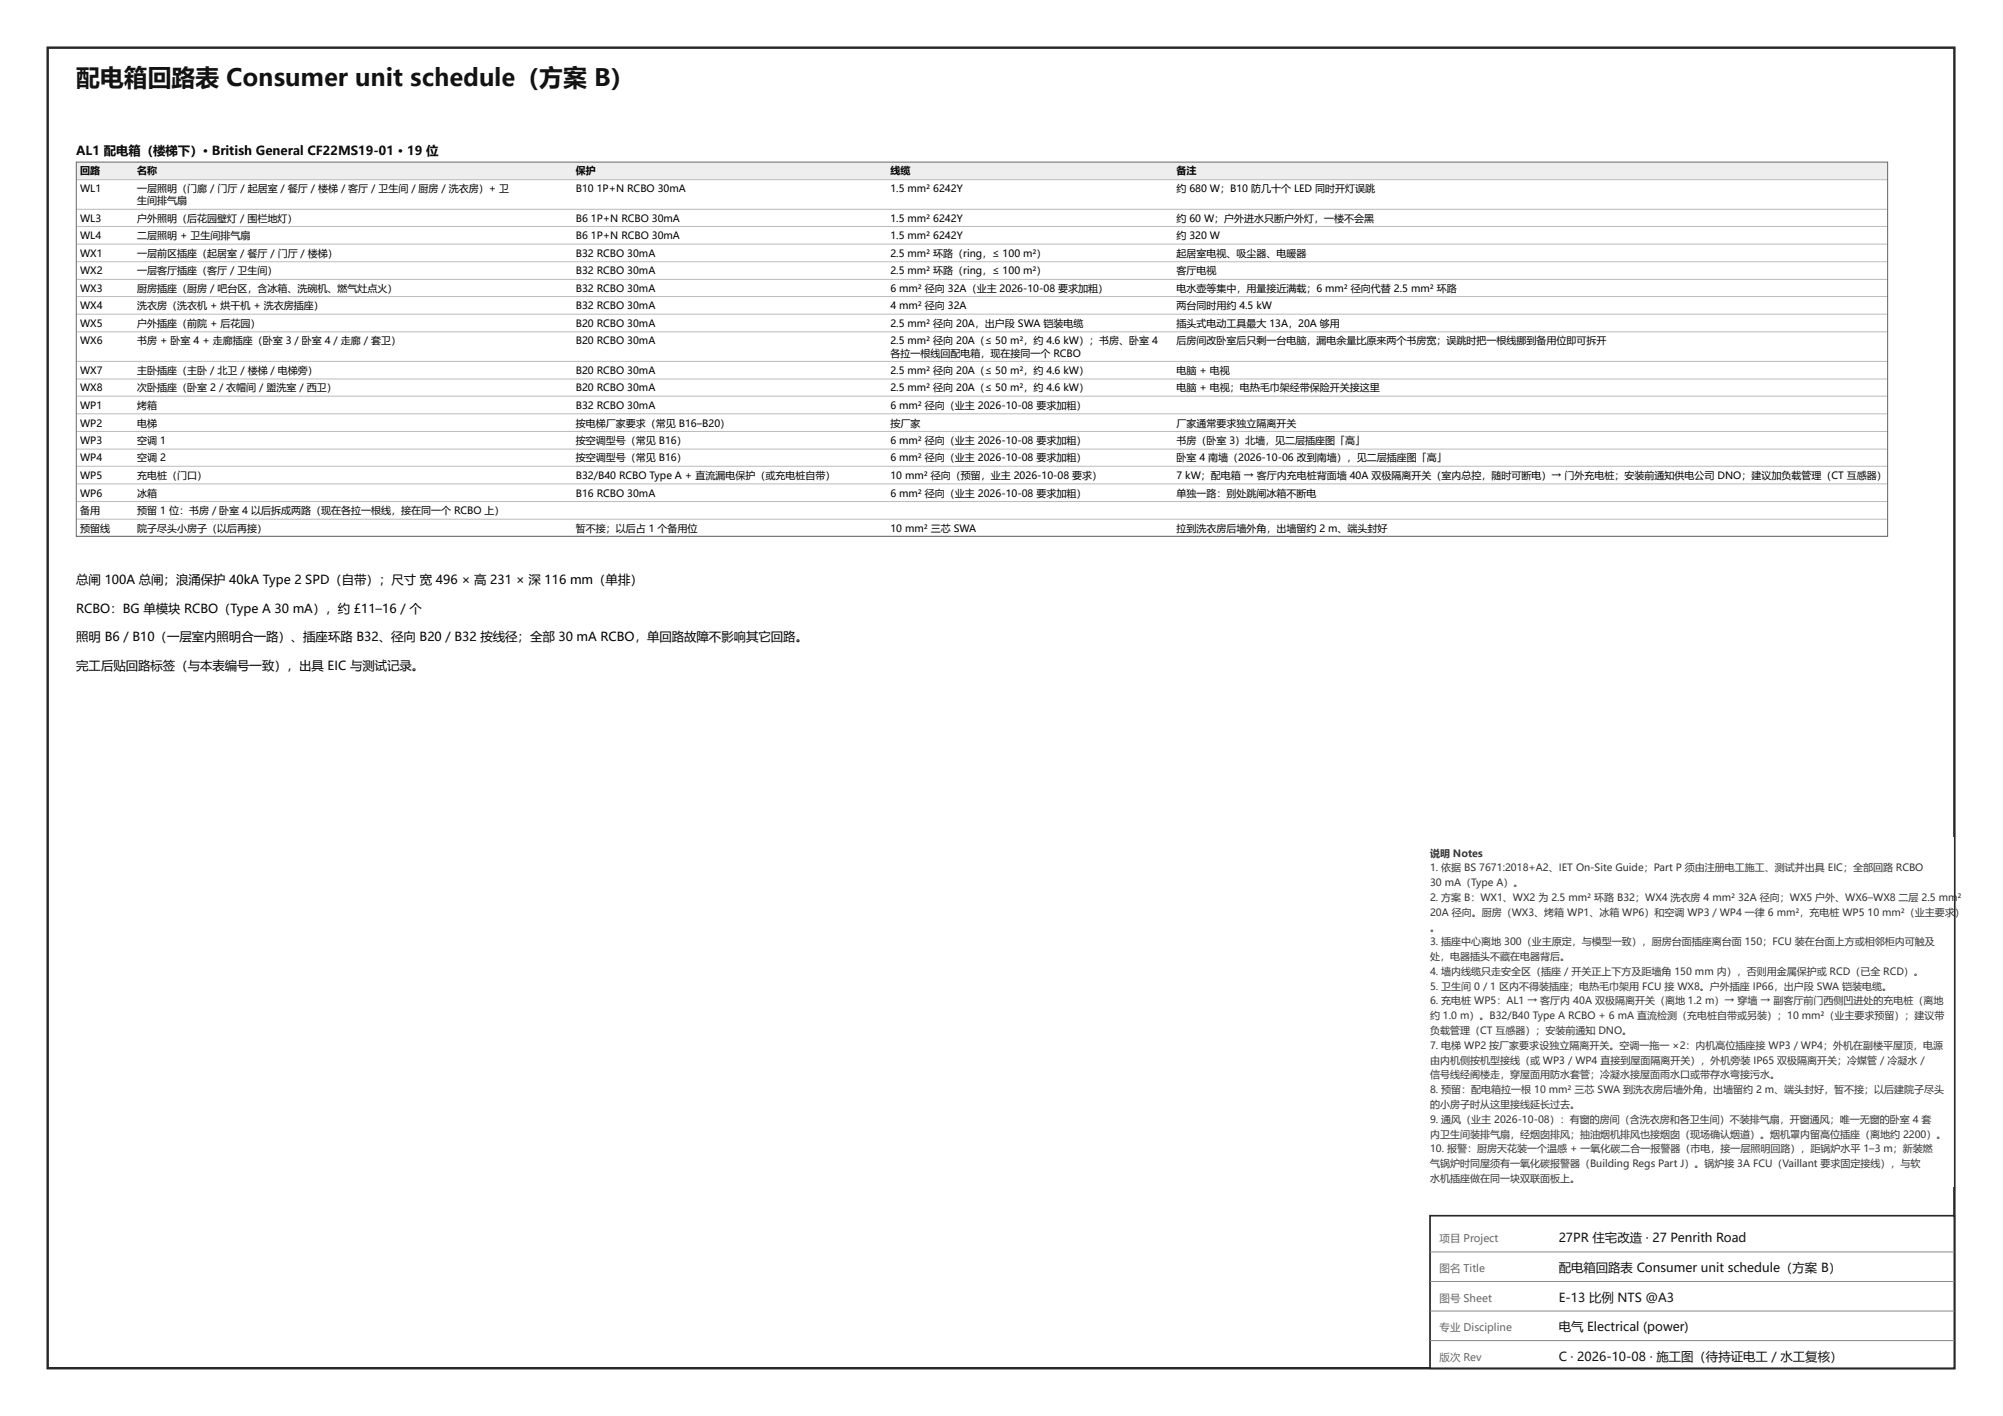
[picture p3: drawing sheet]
<svg xmlns="http://www.w3.org/2000/svg" width="420mm" height="297mm" viewBox="0 0 420 297" stroke-linecap="round" stroke-linejoin="round" font-family="sans-serif">
<defs><g id="words">
<text font-size="5" fill="#111" x="16" y="18">配电箱回路表 Consumer unit schedule（方案 B）</text>
<g font-size="2.6">
<text x="16" y="32.5">AL1 配电箱（楼梯下）· British General CF22MS19-01 · 19 位</text>
<text x="16" y="122.5">总闸 100A 总闸；浪涌保护 40kA Type 2 SPD（自带）；尺寸 宽 496 × 高 231 × 深 116 mm（单排）</text>
<text x="16" y="128.5">RCBO：BG 单模块 RCBO（Type A 30 mA），约 £11–16 / 个</text>
<text x="16" y="134.5">照明 B6 / B10（一层室内照明合一路）、插座环路 B32、径向 B20 / B32 按线径；全部 30 mA RCBO，单回路故障不影响其它回路。</text>
<text x="16" y="140.5">完工后贴回路标签（与本表编号一致），出具 EIC 与测试记录。</text>
</g>
<g font-size="2.6" fill="#111">
<text x="327" y="260.6">27PR 住宅改造 · 27 Penrith Road</text>
<text x="327" y="266.8">配电箱回路表 Consumer unit schedule（方案 B）</text>
<text x="327" y="273">E-13 比例 NTS @A3</text>
<text x="327" y="279.2">电气 Electrical (power)</text>
<text x="327" y="285.4">C · 2026-10-08 · 施工图（待持证电工 / 水工复核）</text>
</g>
<g font-size="2.2" fill="#666">
<text x="302" y="260.6">项目 Project</text>
<text x="302" y="266.8">图名 Title</text>
<text x="302" y="273">图号 Sheet</text>
<text x="302" y="279.2">专业 Discipline</text>
<text x="302" y="285.4">版次 Rev</text>
</g>
<g font-size="2.1">
<text x="16.8" y="36.6">回路</text>
<text x="16.8" y="40.3">WL1</text>
<text x="28.8" y="36.6">名称</text>
<text x="28.8" y="40.3">一层照明（门廊 / 门厅 / 起居室 / 餐厅 / 楼梯 / 客厅 / 卫生间 / 厨房 / 洗衣房）+ 卫</text>
<text x="120.8" y="36.6">保护</text>
<text x="120.8" y="40.3">B10</text>
<text x="125.2" y="40.3">1P+N RCBO 30mA</text>
<text x="186.8" y="36.6">线缆</text>
<text x="186.8" y="40.3">1.5 mm²</text>
<text x="195.8" y="40.3">6242Y</text>
<text x="246.8" y="36.6">备注</text>
<text x="246.8" y="40.3">约 680 W；B10 防几十个 LED 同时开灯误跳</text>
<text x="16.8" y="46.5">WL3</text>
<text x="28.8" y="42.8">生间排气扇</text>
<text x="28.8" y="46.5">户外照明（后花园壁灯 / 围栏地灯）</text>
<text x="120.8" y="46.5">B6</text>
<text x="124" y="46.5">1P+N RCBO 30mA</text>
<text x="186.8" y="46.5">1.5 mm²</text>
<text x="195.8" y="46.5">6242Y</text>
<text x="246.8" y="46.5">约 60 W；户外进水只断户外灯，一楼不会黑</text>
<text x="16.8" y="50.2">WL4</text>
<text x="16.8" y="53.9">WX1</text>
<text x="28.8" y="50.2">二层照明 + 卫生间排气扇</text>
<text x="28.8" y="53.9">一层前区插座（起居室 / 餐厅 / 门厅 / 楼梯）</text>
<text x="120.8" y="50.2">B6</text>
<text x="120.8" y="53.9">B32 RCBO 30mA</text>
<text x="124" y="50.2">1P+N RCBO 30mA</text>
<text x="186.8" y="50.2">1.5 mm²</text>
<text x="186.8" y="53.9">2.5 mm² 环路（ring，≤ 100 m²）</text>
<text x="195.8" y="50.2">6242Y</text>
<text x="246.8" y="50.2">约 320 W</text>
<text x="246.8" y="53.9">起居室电视、吸尘器、电暖器</text>
<text x="16.8" y="57.5">WX2</text>
<text x="28.8" y="57.5">一层客厅插座（客厅 / 卫生间）</text>
<text x="120.8" y="57.5">B32 RCBO 30mA</text>
<text x="186.8" y="57.5">2.5 mm² 环路（ring，≤ 100 m²）</text>
<text x="246.8" y="57.5">客厅电视</text>
<text x="16.8" y="61.2">WX3</text>
<text x="16.8" y="64.9">WX4</text>
<text x="28.8" y="61.2">厨房插座（厨房 / 吧台区，含冰箱、洗碗机、燃气灶点火）</text>
<text x="28.8" y="64.9">洗衣房（洗衣机 + 烘干机 + 洗衣房插座）</text>
<text x="120.8" y="61.2">B32 RCBO 30mA</text>
<text x="120.8" y="64.9">B32 RCBO 30mA</text>
<text x="186.8" y="61.2">6 mm² 径向 32A（业主 2026-10-08 要求加粗）</text>
<text x="186.8" y="64.9">4 mm² 径向 32A</text>
<text x="246.8" y="61.2">电水壶等集中，用量接近满载；6 mm² 径向代替 2.5 mm² 环路</text>
<text x="246.8" y="64.9">两台同时用约 4.5 kW</text>
<text x="16.8" y="68.6">WX5</text>
<text x="28.8" y="68.6">户外插座（前院 + 后花园）</text>
<text x="120.8" y="68.6">B20 RCBO 30mA</text>
<text x="186.8" y="68.6">2.5 mm² 径向 20A，出户段 SWA 铠装电缆</text>
<text x="246.8" y="68.6">插头式电动工具最大 13A，20A 够用</text>
<text x="16.8" y="72.2">WX6</text>
<text x="28.8" y="72.2">书房 + 卧室 4 + 走廊插座（卧室 3 / 卧室 4 / 走廊 / 套卫）</text>
<text x="120.8" y="72.2">B20 RCBO 30mA</text>
<text x="186.8" y="72.2">2.5 mm² 径向 20A（≤ 50 m²，约 4.6 kW）；书房、卧室 4</text>
<text x="186.8" y="74.8">各拉一根线回配电箱，现在接同一个 RCBO</text>
<text x="246.8" y="72.2">后房间改卧室后只剩一台电脑，漏电余量比原来两个书房宽；误跳时把一根线挪到备用位即可拆开</text>
<text x="16.8" y="78.4">WX7</text>
<text x="16.8" y="82.1">WX8</text>
<text x="28.8" y="78.4">主卧插座（主卧 / 北卫 / 楼梯 / 电梯旁）</text>
<text x="28.8" y="82.1">次卧插座（卧室 2 / 衣帽间 / 盥洗室 / 西卫）</text>
<text x="120.8" y="78.4">B20 RCBO 30mA</text>
<text x="120.8" y="82.1">B20 RCBO 30mA</text>
<text x="186.8" y="78.4">2.5 mm² 径向 20A（≤ 50 m²，约 4.6 kW）</text>
<text x="186.8" y="82.1">2.5 mm² 径向 20A（≤ 50 m²，约 4.6 kW）</text>
<text x="246.8" y="78.4">电脑 + 电视</text>
<text x="246.8" y="82.1">电脑 + 电视；电热毛巾架经带保险开关接这里</text>
<text x="16.8" y="85.8">WP1</text>
<text x="16.8" y="89.5">WP2</text>
<text x="28.8" y="85.8">烤箱</text>
<text x="28.8" y="89.5">电梯</text>
<text x="120.8" y="85.8">B32 RCBO 30mA</text>
<text x="120.8" y="89.5">按电梯厂家要求（常见 B16–B20）</text>
<text x="186.8" y="85.8">6 mm² 径向（业主 2026-10-08 要求加粗）</text>
<text x="186.8" y="89.5">按厂家</text>
<text x="246.8" y="89.5">厂家通常要求独立隔离开关</text>
<text x="16.8" y="93.1">WP3</text>
<text x="28.8" y="93.1">空调 1</text>
<text x="120.8" y="93.1">按空调型号（常见 B16）</text>
<text x="186.8" y="93.1">6 mm² 径向（业主 2026-10-08 要求加粗）</text>
<text x="246.8" y="93.1">书房（卧室 3）北墙，见二层插座图「高」</text>
<text x="16.8" y="96.8">WP4</text>
<text x="16.8" y="100.5">WP5</text>
<text x="28.8" y="96.8">空调 2</text>
<text x="28.8" y="100.5">充电桩（门口）</text>
<text x="120.8" y="96.8">按空调型号（常见 B16）</text>
<text x="120.8" y="100.5">B32/B40 RCBO Type A + 直流漏电保护（或充电桩自带）</text>
<text x="186.8" y="96.8">6 mm² 径向（业主 2026-10-08 要求加粗）</text>
<text x="186.8" y="100.5">10 mm² 径向（预留，业主 2026-10-08 要求）</text>
<text x="246.8" y="96.8">卧室 4 南墙（2026-10-06 改到南墙），见二层插座图「高」</text>
<text x="246.8" y="100.5">7 kW；配电箱 → 客厅内充电桩背面墙 40A 双极隔离开关（室内总控，随时可断电）→ 门外充电桩；安装前通知供电公司 DNO；建议加负载管理（CT 互感器）</text>
<text x="16.8" y="104.2">WP6</text>
<text x="16.8" y="107.8">备用</text>
<text x="28.8" y="104.2">冰箱</text>
<text x="28.8" y="107.8">预留 1 位：书房 / 卧室 4 以后拆成两路（现在各拉一根线，接在同一个 RCBO 上）</text>
<text x="120.8" y="104.2">B16 RCBO 30mA</text>
<text x="186.8" y="104.2">6 mm² 径向（业主 2026-10-08 要求加粗）</text>
<text x="246.8" y="104.2">单独一路：别处跳闸冰箱不断电</text>
<text x="16.8" y="111.5">预留线</text>
<text x="28.8" y="111.5">院子尽头小房子（以后再接）</text>
<text x="120.8" y="111.5">暂不接；以后占 1 个备用位</text>
<text x="186.8" y="111.5">10 mm² 三芯 SWA</text>
<text x="246.8" y="111.5">拉到洗衣房后墙外角，出墙留约 2 m、端头封好</text>
</g>
<g font-size="2.1" fill="#333">
<text x="300" y="179.7">说明 Notes</text>
<text x="300" y="182.8">1. 依据 BS 7671:2018+A2、IET On-Site Guide；Part P 须由注册电工施工、测试并出具 EIC；全部回路 RCBO</text>
<text x="300" y="185.9">30 mA（Type A）。</text>
<text x="300" y="189">2. 方案 B：WX1、WX2 为 2.5 mm² 环路 B32；WX4 洗衣房 4 mm²</text>
<text x="364.6" y="189">32A 径向；WX5 户外、WX6–WX8 二层 2.5 mm²</text>
<text x="300" y="192.1">20A 径向。厨房（WX3、烤箱 WP1、冰箱 WP6）和空调 WP3 / WP4 一律 6 mm²，充电桩 WP5</text>
<text x="300" y="195.2">。</text>
<text x="391.8" y="192.1">10 mm²（业主要求</text>
<text x="410.1" y="192.1">）</text>
<text x="300" y="198.3">3. 插座中心离地 300（业主原定，与模型一致），厨房台面插座离台面 150；FCU 装在台面上方或相邻柜内可触及</text>
<text x="300" y="201.4">处，电器插头不藏在电器背后。</text>
<text x="300" y="204.5">4. 墙内线缆只走安全区（插座 / 开关正上下方及距墙角 150 mm 内），否则用金属保护或 RCD（已全 RCD）。</text>
<text x="300" y="207.6">5. 卫生间 0 / 1 区内不得装插座；电热毛巾架用 FCU 接 WX8。户外插座 IP66，出户段 SWA 铠装电缆。</text>
<text x="300" y="210.7">6. 充电桩 WP5：AL1 → 客厅内 40A 双极隔离开关（离地 1.2 m）→ 穿墙 → 副客厅前门西侧凹进处的充电桩（离地</text>
<text x="300" y="213.8">约 1.0 m）。B32/B40 Type A RCBO + 6 mA 直流检测（充电桩自带或另装）；10 mm²（业主要求预留）；建议带</text>
<text x="300" y="216.9">负载管理（CT 互感器）；安装前通知 DNO。</text>
<text x="300" y="220">7. 电梯 WP2 按厂家要求设独立隔离开关。空调一拖一 ×2：内机高位插座接 WP3 / WP4；外机在副楼平屋顶，电源</text>
<text x="300" y="223.1">由内机侧按机型接线（或 WP3 / WP4 直接到屋面隔离开关），外机旁装 IP65 双极隔离开关；冷媒管 / 冷凝水 /</text>
<text x="300" y="226.2">信号线经阁楼走，穿屋面用防水套管；冷凝水接屋面雨水口或带存水弯接污水。</text>
<text x="300" y="229.3">8. 预留：配电箱拉一根 10 mm² 三芯 SWA 到洗衣房后墙外角，出墙留约 2 m、端头封好，暂不接；以后建院子尽头</text>
<text x="300" y="232.4">的小房子时从这里接线延长过去。</text>
<text x="300" y="235.5">9. 通风（业主 2026-10-08）：有窗的房间（含洗衣房和各卫生间）不装排气扇，开窗通风；唯一无窗的卧室 4 套</text>
<text x="300" y="238.6">内卫生间装排气扇，经烟囱排风；抽油烟机排风也接烟囱（现场确认烟道）。烟机罩内留高位插座（离地约 2200）。</text>
<text x="300" y="241.7">10. 报警：厨房天花装一个温感 + 一氧化碳二合一报警器（市电，接一层照明回路），距锅炉水平 1–3 m；新装燃</text>
<text x="300" y="244.8">气锅炉时同屋须有一氧化碳报警器（Building Regs Part J）。锅炉接 3A FCU（Vaillant 要求固定接线），与软</text>
<text x="300" y="247.9">水机插座做在同一块双联面板上。</text>
</g>
</g></defs>
<path d="M10 10h400v277h-400z" fill="none" stroke="#222" stroke-width=".5"/>
<path d="M300 255h110v32h-110z" fill="#fff"/>
<path d="M300 255h110v32h-110z" fill="none" stroke="#222" stroke-width=".35"/>
<path d="M300 262.6h110M300 268.8h110M300 275h110M300 281.2h110" fill="none" stroke="#888" stroke-width=".21"/>
<path d="M298 175.7h112v73.3h-112z" fill="#fff"/>
<path d="M16 34h380v3.7h-380z" fill="#eee"/>
<g fill="none" stroke="#bbb" stroke-width=".21">
<path d="M16 37.7h380M16 43.9h380M16 47.5h380M16 51.2h380M16 54.9h380M16 58.6h380M16 62.2h380M16 65.9h380M16 69.6h380M16 75.8h380M16 79.5h380M16 83.1h380"/>
<path d="M16 86.8h380M16 90.5h380M16 94.2h380M16 97.8h380M16 101.5h380M16 105.2h380M16 108.9h380M16 112.5h380"/>
</g>
<path d="M16 34h380v78.5h-380z" fill="none" stroke="#666" stroke-width=".21"/>
<use href="#words"/>
</svg>
